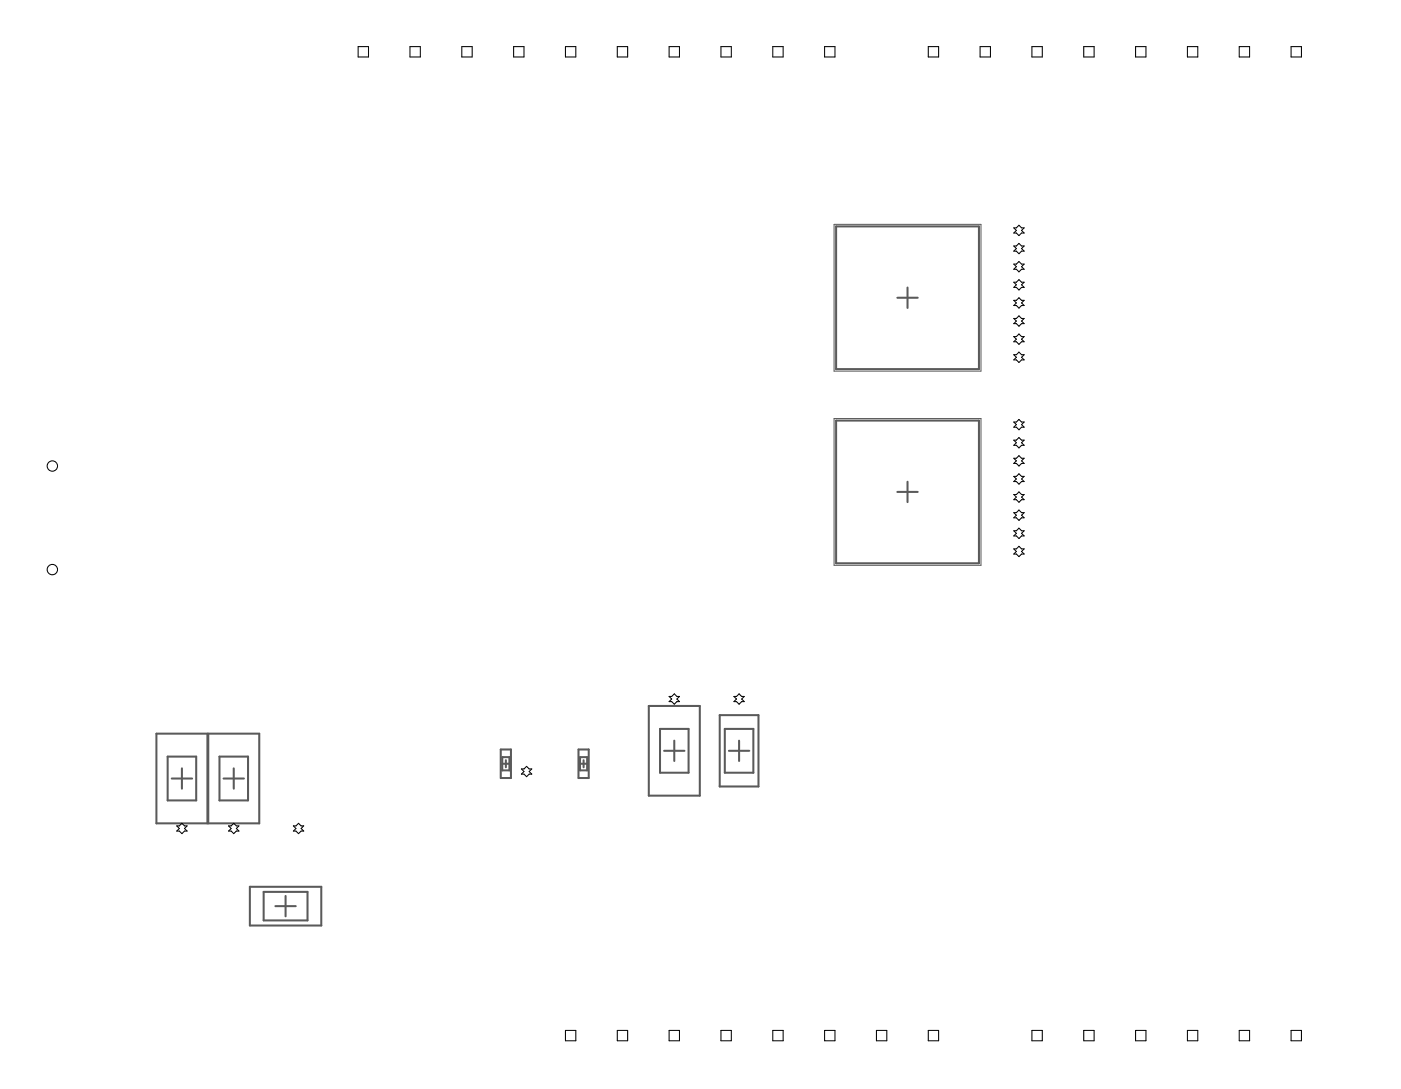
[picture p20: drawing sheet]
<svg xmlns="http://www.w3.org/2000/svg" width="229mm" height="178mm" viewBox="0 0 229 178" stroke-linecap="round" stroke-linejoin="round" font-family="sans-serif">
<g fill="none" stroke="#5a5a5a" stroke-width=".33">
<path d="M136.4 37h23.3v23.3h-23.3zM146.4 48.6h3.3M148.1 47v3.3M136.4 68.7h23.3v23.3h-23.3zM148.1 78.7v3.3M146.4 80.3h3.3M25.5 119.8h8.3v14.6h-8.3zM34 119.8h8.3v14.6h-8.3zM105.9 115.3h8.3v14.6h-8.3zM107.7 119h4.7v7.2h-4.7zM117.4 116.8h6.4v11.6h-6.4zM118.3 119h4.6v7.2h-4.6z"/>
<path d="M27.4 123.5h4.6v7.2h-4.6zM28 127.1h3.3M29.7 125.4v3.4M35.8 123.5h4.7v7.2h-4.7zM36.5 127.1h3.3M38.1 125.4v3.4M81.7 122.4h1.7v4.6h-1.7zM82 124.7h1.1M82 123.6h1.1v2.2h-1.1zM82.5 124.1v1.2M94.4 122.4h1.7v4.6h-1.7zM94.6 124.7h1.2"/>
<path d="M94.6 123.6h1.2v2.2h-1.2zM95.2 124.1v1.2M108.4 122.6h3.3M110 120.9v3.3M118.9 122.6h3.4M120.6 120.9v3.3M40.8 144.8h11.6v6.3h-11.6zM43 145.6h7.2v4.7h-7.2zM44.9 147.9h3.4M46.6 146.3v3.3"/>
</g>
<path d="M136.1 36.6h24v24h-24zM136.1 68.3h24v24h-24z" fill="none" stroke="#5a5a5a" stroke-width=".17"/>
<g fill="none" stroke="#000" stroke-width=".17">
<path d="M58.4 7.6h1.7v1.7h-1.7zM66.9 7.6h1.7v1.7h-1.7zM75.4 7.6h1.6v1.7h-1.6zM83.8 7.6h1.7v1.7h-1.7zM92.3 7.6h1.7v1.7h-1.7zM100.7 7.6h1.7v1.7h-1.7zM109.2 7.6h1.7v1.7h-1.7zM117.6 7.6h1.7v1.7h-1.7zM126.1 7.6h1.7v1.7h-1.7zM134.5 7.6h1.7v1.7h-1.7zM151.5 7.6h1.7v1.7h-1.7zM159.9 7.6h1.7v1.7h-1.7z"/>
<path d="M168.4 7.6h1.7v1.7h-1.7zM176.8 7.6h1.7v1.7h-1.7zM185.3 7.6h1.7v1.7h-1.7zM193.7 7.6h1.7v1.7h-1.7zM202.2 7.6h1.7v1.7h-1.7zM210.7 7.6h1.7v1.7h-1.7zM165.4 37.2h.4l.5-.4 .4 .4h.4l-.4 .4 .4 .4h-.4l-.4 .5-.5-.5h-.4l.4-.4zM165.4 52h.4l.5-.4 .4 .4h.4l-.4 .4 .4 .4h-.4l-.4 .5-.5-.5h-.4l.4-.4zM165.4 55h.4l.5-.5 .4 .5h.4l-.4 .4 .4 .4h-.4l-.4 .4-.5-.4h-.4l.4-.4zM165.4 57.9h.4l.5-.4 .4 .4h.4l-.4 .4 .4 .5h-.4l-.4 .4-.5-.4h-.4l.4-.5zM165.4 49h.4l.5-.4 .4 .4h.4l-.4 .5 .4 .4h-.4l-.4 .4-.5-.4h-.4l.4-.4zM165.4 46.1h.4l.5-.4 .4 .4h.4l-.4 .4 .4 .4h-.4l-.4 .4-.5-.4h-.4l.4-.4z"/>
<path d="M165.4 43.1h.4l.5-.4 .4 .4h.4l-.4 .4 .4 .5h-.4l-.4 .4-.5-.4h-.4l.4-.5zM165.4 40.2h.4l.5-.5 .4 .5h.4l-.4 .4 .4 .4h-.4l-.4 .4-.5-.4h-.4l.4-.4zM165.4 68.9h.4l.5-.4 .4 .4h.4l-.4 .4 .4 .4h-.4l-.4 .5-.5-.5h-.4l.4-.4zM165.4 71.9h.4l.5-.5 .4 .5h.4l-.4 .4 .4 .4h-.4l-.4 .4-.5-.4h-.4l.4-.4zM165.4 74.8h.4l.5-.4 .4 .4h.4l-.4 .4 .4 .5h-.4l-.4 .4-.5-.4h-.4l.4-.5zM165.4 77.8h.4l.5-.4 .4 .4h.4l-.4 .4 .4 .4h-.4l-.4 .4-.5-.4h-.4l.4-.4zM165.4 80.7h.4l.5-.4 .4 .4h.4l-.4 .5 .4 .4h-.4l-.4 .4-.5-.4h-.4l.4-.4zM165.4 83.7h.4l.5-.4 .4 .4h.4l-.4 .4 .4 .4h-.4l-.4 .5-.5-.5h-.4l.4-.4zM165.4 86.7h.4l.5-.5 .4 .5h.4l-.4 .4 .4 .4h-.4l-.4 .4-.5-.4h-.4l.4-.4zM165.4 89.6h.4l.5-.4 .4 .4h.4l-.4 .4 .4 .5h-.4l-.4 .4-.5-.4h-.4l.4-.5zM109.2 113.7h.4l.4-.4 .4 .4h.5l-.5 .4 .5 .5h-.5l-.4 .4-.4-.4h-.4l.4-.5zM119.8 113.7h.4l.4-.4 .4 .4h.4l-.4 .4 .4 .5h-.4l-.4 .4-.4-.4h-.4l.4-.5z"/>
<path d="M28.8 134.8h.5l.4-.4 .4 .4h.4l-.4 .5 .4 .4h-.4l-.4 .4-.4-.4h-.5l.5-.4zM37.3 134.8h.4l.4-.4 .5 .4h.4l-.4 .5 .4 .4h-.4l-.5 .4-.4-.4h-.4l.4-.4zM47.9 134.8h.4l.4-.4 .4 .4h.5l-.5 .5 .5 .4h-.5l-.4 .4-.4-.4h-.4l.4-.4zM85.1 125.5h.4l.4-.4 .4 .4h.5l-.5 .5 .5 .4h-.5l-.4 .4-.4-.4h-.4l.4-.4zM92.3 168.2h1.7v1.7h-1.7zM100.7 168.2h1.7v1.7h-1.7zM109.2 168.2h1.7v1.7h-1.7zM117.6 168.2h1.7v1.7h-1.7zM126.1 168.2h1.7v1.7h-1.7zM134.5 168.2h1.7v1.7h-1.7zM143 168.2h1.7v1.7h-1.7zM151.5 168.2h1.7v1.7h-1.7z"/>
<path d="M168.4 168.2h1.7v1.7h-1.7zM176.8 168.2h1.7v1.7h-1.7zM185.3 168.2h1.7v1.7h-1.7zM193.7 168.2h1.7v1.7h-1.7zM202.2 168.2h1.7v1.7h-1.7zM210.7 168.2h1.7v1.7h-1.7z"/>
<circle cx="8.5" cy="76.1" r=".85"/>
<circle cx="8.5" cy="93" r=".85"/>
</g>
</svg>
